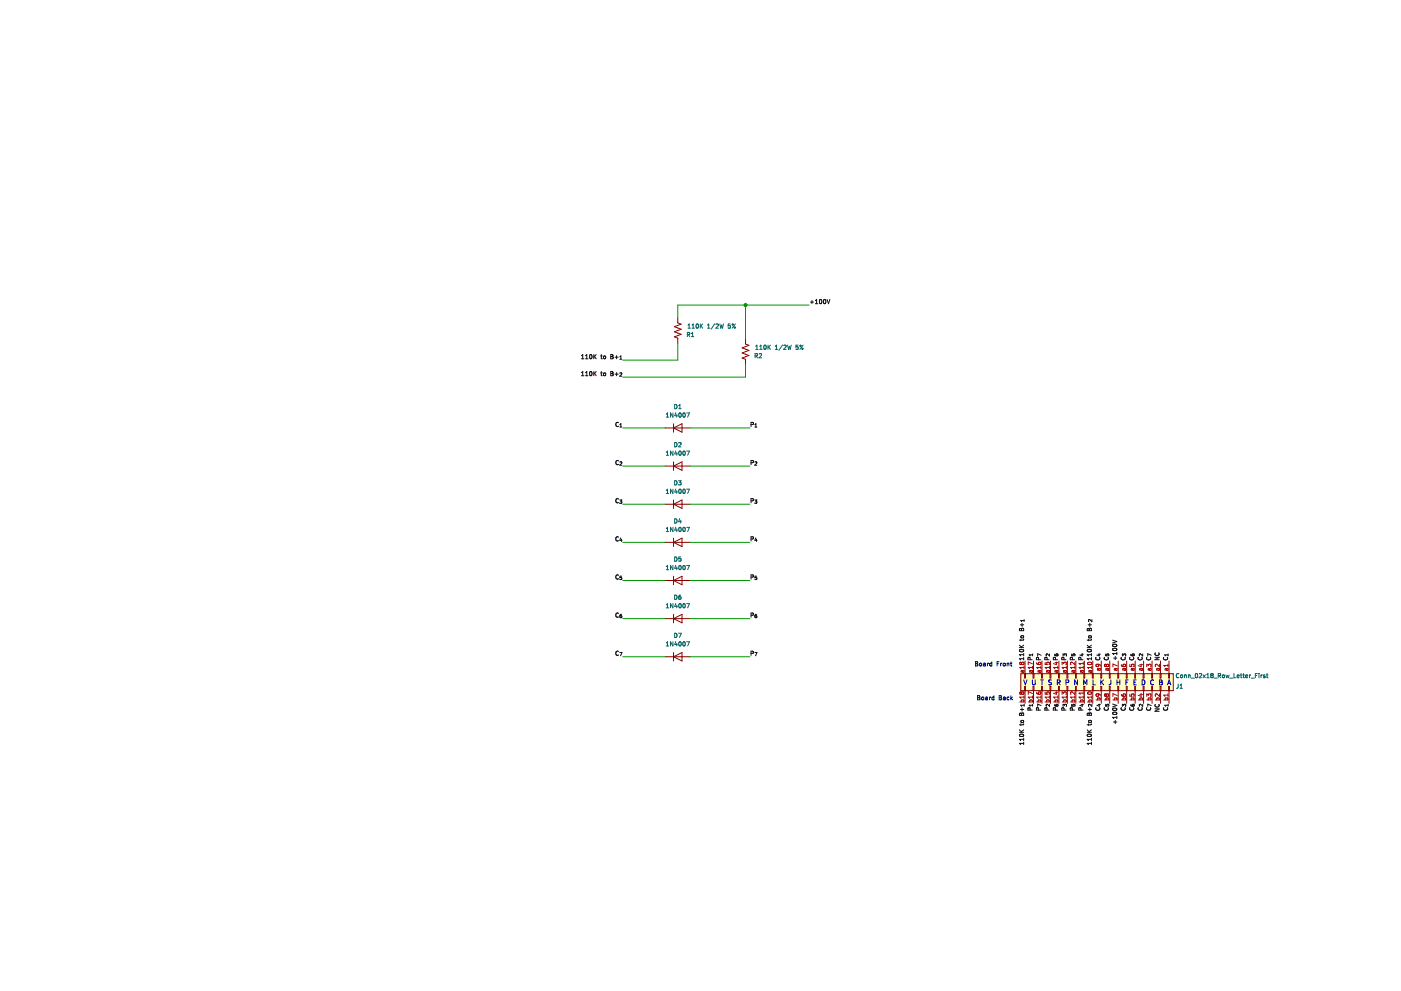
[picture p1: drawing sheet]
<svg xmlns="http://www.w3.org/2000/svg" width="420mm" height="297mm" viewBox="0 0 420 297" stroke-linecap="round" stroke-linejoin="round" font-family="sans-serif">
<path d="M.1 0h420.1v297h-420.1z" fill-rule="evenodd" fill="#fff" stroke="#fff" stroke-width=".3"/>
<g fill="none" stroke="#840000" stroke-width=".3">
<path d="M203.3 95.3v1.5l1 .4-2.1 .7 2.1 .8-2.1 .7 2.1 .8-2.1 .8 1.1 .3v1.6M223.6 101.6v1.5l1 .4-2 .8 2 .7-2 .8 2 .8-2 .7 1 .4v1.5M199.5 128.3h7.6M199.5 139.7h7.6M202 127v2.5M202 138.4v2.6M202 128.3l2.5-1.3v2.5zM202 139.7l2.5-1.3v2.6zM199.5 151.1h7.6M202 149.9v2.5M202 151.1l2.5-1.2v2.5zM199.5 162.6h7.6"/>
<path d="M199.5 174h7.6M202 161.3v2.5M202 172.7v2.6M202 162.6l2.5-1.3v2.5zM202 174l2.5-1.3v2.6zM199.5 196.9h7.6M199.5 185.4h7.6M202 184.2v2.5M202 195.6v2.5M202 185.4l2.5-1.2v2.5zM202 196.9l2.5-1.3v2.5zM307.4 198.1v3.8"/>
<path d="M309.9 198.1v3.8M312.5 198.1v3.8M315 198.1v3.8M317.6 198.1v3.8M320.1 198.1v3.8M322.6 198.1v3.8M325.2 198.1v3.8M327.7 198.1v3.8M330.3 198.1v3.8M332.8 198.1v3.8M335.3 198.1v3.8M337.9 198.1v3.8"/>
<path d="M340.4 198.1v3.8M343 198.1v3.8M345.5 198.1v3.8M348 198.1v3.8M350.6 198.1v3.8M306.1 201.9h45.8v5.1h-45.8zM307.3 201.9v1.3h.2v-1.3M307.3 207v-1.3h.2v1.3M307.4 207v3.8M309.8 201.9v1.3h.3v-1.3M309.8 207v-1.3h.3v1.3M309.9 207v3.8"/>
<path d="M312.4 201.9v1.3h.2v-1.3M312.4 207v-1.3h.2v1.3M312.5 207v3.8M314.9 201.9v1.3h.3v-1.3M314.9 207v-1.3h.3v1.3M315 207v3.8M317.4 201.9v1.3h.3v-1.3M317.4 207v-1.3h.3v1.3M317.6 207v3.8M320 201.9v1.3h.2v-1.3M320 207v-1.3h.2v1.3M320.1 207v3.8"/>
<path d="M322.5 201.9v1.3h.3v-1.3M322.5 207v-1.3h.3v1.3M322.6 207v3.8M325.1 201.9v1.3h.2v-1.3M325.1 207v-1.3h.2v1.3M325.2 207v3.8M327.6 201.9v1.3h.3v-1.3M327.6 207v-1.3h.3v1.3M327.7 207v3.8M330.1 201.9v1.3h.3v-1.3M330.1 207v-1.3h.3v1.3M330.3 207v3.8"/>
<path d="M332.7 201.9v1.3h.2v-1.3M332.7 207v-1.3h.2v1.3M332.8 207v3.8M335.2 201.9v1.3h.3v-1.3M335.2 207v-1.3h.3v1.3M335.3 207v3.8M337.8 201.9v1.3h.2v-1.3M337.8 207v-1.3h.2v1.3M337.9 207v3.8M340.3 201.9v1.3h.3v-1.3M340.3 207v-1.3h.3v1.3M340.4 207v3.8"/>
<path d="M342.8 201.9v1.3h.3v-1.3M342.8 207v-1.3h.3v1.3M343 207v3.8M345.4 201.9v1.3h.2v-1.3M345.4 207v-1.3h.2v1.3M345.5 207v3.8M347.9 201.9v1.3h.3v-1.3M347.9 207v-1.3h.3v1.3M348 207v3.8M350.5 201.9v1.3h.2v-1.3M350.5 207v-1.3h.2v1.3M350.6 207v3.8"/>
</g>
<g fill="none" stroke="#006464" stroke-width=".3">
<path d="M206.3 98.4h.7M206.3 97.5l.4-.4v1.3M207.5 98.4h.8M207.5 97.5l.4-.4v1.3M208.9 97.2l.1-.1a.62 .62 0 0 1 .5 .7 .62 .62 0 0 1-.6 .5l-.2-.4zM210 97.1v1.3M210.2 97.6l.5 .8M210.7 97.1l-.7 .7M212.2 98.4h.7M212.2 97.5l.3-.4v1.3M214.4 97l-1.1 1.7M214.7 97.2l.5-.1 .2 .4-.7 .9h.7"/>
<path d="M215.9 97.1l.3 1.3 .2-.9 .3 .9 .3-1.3M219 97.1h-.6v.6l.6-.1v.6h-.6M220.5 97.1l-.9 1.3M206.1 100.3l.6-.1 .1-.4-.7-.2v1.3M206.4 100.3l.5 .6M207.3 100.9h.8M207.3 100l.4-.4v1.3M226.5 106.7l.6-.1v-.5l-.6-.1v1.3M226.6 104.7h.8M226.6 103.8l.4-.4v1.3M226.8 106.7l.4 .6M227.7 106.1l.4-.1 .3 .4-.8 .9h.8"/>
<path d="M227.8 104.7h.8M227.8 103.8l.4-.4v1.3M229.2 103.6l.2-.2a.62 .62 0 0 1 .4 .7 .62 .62 0 0 1-.6 .6l-.1-.5zM230.3 103.4v1.3M230.5 104l.6 .7M231.1 103.4l-.8 .8M232.5 104.7h.7M232.5 103.8l.4-.4v1.3M234.7 103.4l-1.1 1.6M235 103.6l.5-.2 .3 .4-.8 .9h.8M236.2 103.4l.3 1.3 .2-.9 .3 .9 .3-1.3M239.3 103.4h-.6v.7l.6-.1v.6h-.6"/>
<path d="M240.9 103.4l-1 1.3M199.8 124.1l.4-.3v1.2M199.8 135.6l.4-.4v1.3M199.8 125h.7M199.8 136.5h.7M201.8 123.8v1.2l-.7-1.2v1.2M201.8 135.2v1.3l-.7-1.3v1.3M202.3 121.2a.64 .64 0 0 1 .8 .7 .64 .64 0 0 1-.8 .6zM202.3 132.7a.64 .64 0 0 1 .8 .6 .64 .64 0 0 1-.8 .6zM202.7 123.7l-.3 .9h.7M202.7 135.1l-.3 .9h.7M203 124.2v.8"/>
<path d="M203 135.6v.9M203.5 132.8l.5-.1 .3 .3-.8 .9h.8M203.5 122.5h.8M203.5 121.6l.4-.4v1.3M203.7 123.9l.2-.1a.62 .62 0 0 1 .4 .6 .62 .62 0 0 1-.6 .6l-.1-.4zM203.7 135.3l.2-.1a.62 .62 0 0 1 .4 .7 .62 .62 0 0 1-.6 .5l-.1-.4zM204.9 123.9l.1-.1a.55 .55 0 0 1 .5 .6 .55 .55 0 0 1-.6 .5zM204.9 135.3l.2-.1a.62 .62 0 0 1 .4 .7 .62 .62 0 0 1-.5 .5l-.2-.4zM205.3 123.8l.1 .1M205.4 136.3l-.1 .1M205.9 123.8h.9l-.6 1.2M205.9 135.2h.9l-.6 1.3"/>
<path d="M199.8 147.9h.7M199.8 147l.4-.4v1.3M199.8 158.4l.4-.3v1.2M199.8 159.3h.7M201.8 146.6v1.3l-.7-1.3v1.3M201.8 158.1v1.2l-.7-1.2v1.2M202.3 144.1a.64 .64 0 0 1 .8 .6 .64 .64 0 0 1-.8 .7zM202.3 155.5a.64 .64 0 0 1 .8 .7 .64 .64 0 0 1-.8 .6zM202.7 146.6l-.3 .9h.7M202.7 158l-.3 .9h.7M203 147.1v.8M203 158.5v.8"/>
<path d="M203.5 144.1h.8l-.5 .5 .4 .1v.5h-.7M203.7 146.7l.2-.1a.62 .62 0 0 1 .4 .7 .62 .62 0 0 1-.6 .5l-.1-.4zM203.7 158.2l.2-.1a.62 .62 0 0 1 .4 .6 .62 .62 0 0 1-.6 .6l-.1-.5zM203.8 155.5l-.3 .9h.8M204.1 155.9v.9M204.9 146.7h.1a.55 .55 0 0 1 .5 .6 .55 .55 0 0 1-.6 .5zM204.9 158.2l.2-.1a.62 .62 0 0 1 .4 .6 .62 .62 0 0 1-.5 .6l-.2-.5zM205.3 146.7h.1M205.9 146.6h.9l-.6 1.3M205.9 158.1h.9l-.6 1.2M199.8 169.9l.4-.4v1.3M199.8 170.8h.7"/>
<path d="M201.8 169.5v1.3l-.7-1.3v1.3M202.3 166.9a.64 .64 0 0 1 .8 .7 .64 .64 0 0 1-.8 .6zM202.3 178.4a.64 .64 0 0 1 .8 .6 .64 .64 0 0 1-.8 .6zM202.7 169.4l-.3 .9h.7M203 169.9v.9M203.5 179.1l.3-.2 .5 .2-.2 .5h-.4M203.6 179.5l.1 .1M203.7 169.6l.2-.1a.62 .62 0 0 1 .4 .6 .62 .62 0 0 1-.6 .6l-.1-.4zM204.1 178.4l-.5 .3v.8M204.2 166.9h-.6l-.1 .7 .6-.1 .1 .6h-.7M204.9 169.6l.2-.1a.62 .62 0 0 1 .4 .6 .62 .62 0 0 1-.5 .6l-.2-.4zM205.9 169.5h.9l-.6 1.3"/>
<path d="M199.8 181.3l.4-.4v1.3M199.8 192.7l.4-.4v1.3M199.8 193.6h.7M199.8 182.2h.7M201.8 180.9v1.3l-.7-1.3v1.3M201.8 192.3v1.3l-.7-1.3v1.3M202.3 189.8a.64 .64 0 0 1 .8 .6 .64 .64 0 0 1-.8 .7zM202.7 192.3l-.3 .9h.7M202.7 180.9l-.3 .9h.7M203 181.3v.9M203 192.8v.8M203.5 189.8h.8l-.5 1.3"/>
<path d="M203.7 181l.2-.1a.62 .62 0 0 1 .4 .7 .62 .62 0 0 1-.6 .5l-.1-.4zM203.7 192.5l.2-.2a.62 .62 0 0 1 .4 .7 .62 .62 0 0 1-.6 .6l-.1-.5zM204.9 181l.2-.1a.62 .62 0 0 1 .4 .7 .62 .62 0 0 1-.5 .5l-.2-.4zM204.9 192.5l.2-.2a.62 .62 0 0 1 .4 .7 .62 .62 0 0 1-.5 .6l-.2-.5zM205.9 192.3h.9l-.6 1.3M205.9 180.9h.9l-.6 1.3M353.3 205.1v1l-.4 .2M353.6 202a.56 .56 0 0 0-.8 .5 .56 .56 0 0 0 .8 .5M353.9 205.4l.3-.3v1.2M353.9 206.3h.7M354.2 202.4l.3-.1 .2 .2-.2 .6-.5-.2zM355.2 202.4h.5l.1 .7"/>
<path d="M355.2 202.3v.8M356.4 202.4h.5v.7M356.4 202.3v.8M357.2 203.3h1M358.6 202l.2-.1a.62 .62 0 0 1 .4 .6 .62 .62 0 0 1-.6 .6l-.2-.4zM359.7 202l.4-.1 .3 .3-.8 .9h.8M360.8 202.3l.7 .8M361.5 202.3l-.7 .8M361.9 203.1h.7M361.9 202.2l.4-.3v1.2M363.3 202.4l-.2 .3 .2 .4 .5-.2-.2-.5M363.3 202.4l-.2-.2 .2-.3 .5 .2-.2 .3"/>
<path d="M363.3 202.4h.3M364.1 203.3h.9M365.3 202.5h.6l.1-.5-.7-.1v1.2M365.6 202.5l.5 .6M366.7 202.4l.3-.1 .2 .2-.2 .6-.4-.2zM367.6 202.3l.3 .8 .2-.6 .3 .6 .2-.8M368.8 203.3h1M370.1 201.9v1.2h.6M371 202.7l.6-.1v-.2l-.6 .1 .1 .6h.5M372 202.3h.5M372.2 201.9v1.1l.3 .1M372.7 202.3h.5"/>
<path d="M372.9 201.9v1.1l.3 .1M373.6 202.7l.6-.1-.1-.2-.5 .1v.6h.5M374.7 202.3v.8M375.1 202.3l-.4 .2M375.2 203.3h1M376.5 202.5h.4M377.1 201.9h-.6v1.2M377.6 201.9v.1M377.6 202.3v.8M378.2 202.3v.8M378.5 202.3l-.3 .2M378.9 202.5l.5 .4-.1 .2h-.4"/>
<path d="M378.9 202.5h.1M379.4 202.4l-.5 .1M379.8 202.3h.5M380 201.9v1.1l.3 .1"/>
<circle cx="219.7" cy="97.3" r=".18"/>
<circle cx="220.3" cy="98.2" r=".18"/>
<circle cx="240.1" cy="103.6" r=".18"/>
<circle cx="240.7" cy="104.5" r=".18"/>
</g>
<path d="M306.1 201.9h45.8v5.1h-45.8z" fill-rule="evenodd" fill="#ffffc2" stroke="#ffffc2" stroke-width=".3"/>
<g fill="none" stroke="#a90000" stroke-width=".3">
<path d="M306.4 198.7l-.3-.2-.3 .2 .3 .5 .3-.2M306.4 198.7l.2-.2 .5 .2-.3 .5-.4-.2M306.4 198.7v.3M307.1 199.7v.7M309.6 199.7v.7M309.6 199l-1.2-.6v.9M310.9 198.6l.3 .6h.7l.3-.2-.1-.5-.7 .1v.4l.2 .2M312.2 199.7v.7M313.4 198.5v.7h.6v-.6l.6-.1v.7M314.7 199.7v.7M316.4 198.6h.9M316.8 198.4v.8l-.9-.3"/>
<path d="M317.3 199.7v.7M318.5 199.3v-.8l.5 .4 .1-.4h.6v.8M319.8 199.7v.7M322.3 198.5v.8l-.9-.8-.3 .2 .1 .5M322.3 199.7v.7M324.9 198.9h-1.3l.4 .3M324.9 198.5v.7M324.9 199.7v.7M326.2 198.7a.62 .62 0 0 1 .7-.3 .62 .62 0 0 1 .5 .6 .62 .62 0 0 1-.8 .3 .62 .62 0 0 1-.4-.6zM327.4 199.7v.7M329.2 199.1l.3 .2-.1 .4-.6 .1-.1-.5 .2-.2 .7 .1 .4 .5M331.3 199.7v.1"/>
<path d="M331.8 199.3l-.5-.1v.5M331.8 199.3l.2-.2 .5 .2-.2 .5-.5-.2M331.8 199.6l-.5 .2M331.8 199.3v.3M335 199.6l-1.2-.6v.9M336.3 199.2l.3 .6h.7l.3-.2-.1-.4h-.7v.4l.2 .2M338.8 199.2v.6h.6v-.6h.6v.6M341.8 199.2h.9M342.2 199v.8l-.9-.3M343.9 199.9v-.8l.5 .4 .1-.3h.6v.7M347.7 199.1v.8l-.9-.8-.3 .2 .1 .5M350.3 199.1v.7"/>
<path d="M350.3 199.5h-1.3l.4 .3M305.8 210.4h1.3M306.3 210.4l-.1-.4 .3-.2 .5 .1v.5M306.4 207.6l-.3-.2-.3 .2 .3 .5 .3-.2M306.4 207.6l.2-.2 .5 .2-.3 .5-.4-.2M306.4 207.6v.3M306.5 201l.3 .6 .3-.2-.1-.4M307.1 201h-.8v.5M307.1 200.1h-1.3l.4 .3M307.1 208.6v.7M307.1 209h-1.3l.4 .3M308.4 210.4h1.2"/>
<path d="M308.8 210.4v-.4l.2-.2 .6 .1v.5M309.1 201l.2 .6 .3-.2v-.4M309.6 201h-.8v.5M309.6 200.1h-1.2l.3 .3M309.6 208.6v.7M309.6 207.9l-1.2-.6v.9M309.6 209h-1.2l.3 .3M310.9 207.5l.3 .5 .7 .1 .3-.2-.1-.5-.7 .1v.4l.2 .2M310.9 210.4h1.3M311.4 210.4l-.1-.4 .3-.2 .5 .1v.5M311.6 201l.3 .6 .3-.2-.1-.4M312.2 201h-.8v.5"/>
<path d="M312.2 200.1h-1.3l.4 .3M312.2 208.6v.7M312.2 209h-1.3l.4 .3M313.4 207.4v.6l.6 .1v-.6l.6-.1v.7M313.4 210.4h1.3M313.9 210.4v-.4l.2-.2 .6 .1v.5M314.2 201l.2 .6 .3-.2v-.4M314.7 201h-.8v.5M314.7 200.1h-1.3l.4 .3M314.7 208.6v.7M314.7 209h-1.3l.4 .3M316 210.4h1.2v-.5h-.7v.5"/>
<path d="M316.4 207.5h.9M316.7 201l.1 .5 .5-.1v-.4h-.7l-.1 .5M316.8 207.3v.8l-.9-.3M317.3 200.1h-1.3l.3 .3M317.3 208.6v.7M317.3 209h-1.3l.3 .3M318.5 210.4h1.2v-.5h-.6l-.1 .5M318.5 208.2v-.8l.5 .4 .1-.4h.6v.8M319.2 201l.2 .5 .4-.1v-.4h-.7l-.1 .5M319.8 200.1h-1.3l.4 .3M319.8 208.6v.7M319.8 209h-1.3l.4 .3"/>
<path d="M321.1 210.4h1.2M321.5 210.4v-.4l.2-.2 .6 .1v.5M321.8 201l.2 .6 .3-.2v-.4M322.3 201h-.8v.5M322.3 200.1h-1.2l.3 .3M322.3 207.4v.8l-.9-.8-.3 .2 .1 .5M322.3 208.6v.7M322.3 209h-1.2l.3 .3M323.6 210.4h1.3M324.1 210.4l-.1-.4 .3-.2 .5 .1v.5M324.3 201l.3 .6 .3-.2-.1-.4M324.9 201h-.8v.5"/>
<path d="M324.9 200.1h-1.3l.4 .3M324.9 207.4v.7M324.9 208.6v.7M324.9 209h-1.3l.4 .3M324.9 207.7h-1.3l.4 .4M326.1 210.4h1.3M326.2 207.6a.62 .62 0 0 1 .7-.3 .62 .62 0 0 1 .5 .6 .62 .62 0 0 1-.8 .3 .62 .62 0 0 1-.4-.6zM326.6 210.4v-.4l.2-.2 .6 .1v.5M326.9 201l.2 .6 .3-.2v-.4M327.4 201h-.8v.5M327.4 208.6v.7M327.4 200.1h-1.3l.4 .3"/>
<path d="M327.4 209h-1.3l.4 .3M328.7 209.8h1.3M329.2 209.8l-.1-.4 .2-.2 .6 .1v.5M329.2 208l.3 .2-.1 .4h-.6l-.1-.4 .2-.2h.7l.4 .6M329.4 200.4l.2 .6 .4-.2-.1-.4M330 200.4h-.8v.5M331.2 209.8h1.3M331.7 209.8l-.1-.4 .3-.2 .5 .1v.5M331.8 208.2l-.3-.2-.3 .2 .3 .5 .3-.2M331.8 208.2l.2-.2 .5 .2-.2 .5-.5-.2M331.8 208.2v.3M331.9 200.4l.3 .6 .3-.2-.1-.4"/>
<path d="M332.5 200.4h-.8v.5M333.8 209.8h1.2M334.2 209.8v-.4l.2-.2 .6 .1v.5M334.5 200.4l.2 .6 .3-.2v-.4M335 200.4h-.8v.5M335 208.5l-1.2-.6v.9M336.3 208.1l.3 .5 .7 .1 .3-.2-.1-.5-.7 .1v.4l.2 .2M336.3 209.8h1.2v-.5h-.7v.5M337 200.4l.1 .5 .5-.1v-.4h-.7l-.1 .5M338.8 208v.6l.6 .1v-.6l.6-.1v.7M338.8 209.8h1.3v-.5h-.7l-.1 .5M339.6 200.4l.1 .5 .4-.1v-.4h-.7l-.1 .5"/>
<path d="M341.4 209.8h1.3M341.8 208.1h.9M341.9 209.8l-.1-.4 .2-.2 .6 .1v.5M342.1 200.4l.3 .6 .3-.2-.1-.4M342.2 207.9v.8l-.9-.3M342.7 200.4h-.8v.5M343.9 208.8v-.8l.5 .4 .1-.4h.6v.8M343.9 209.8h1.3M344.4 209.8l-.1-.4 .3-.2 .5 .1v.5M344.6 200.4l.3 .6 .3-.2-.1-.4M345.2 200.4h-.8v.5M346.5 209.8h1.2"/>
<path d="M346.9 209.8v-.4l.2-.2 .6 .1v.5M347.2 200.4l.2 .6 .3-.2v-.4M347.7 200.4h-.8v.5M347.7 208v.8l-.9-.8-.3 .2 .1 .5M349 209.8h1.3M349.5 209.8l-.1-.4 .3-.2 .5 .1v.5M349.7 200.4l.3 .6 .3-.2-.1-.4M350.3 200.4h-.8v.5M350.3 208v.7M350.3 208.3h-1.3l.4 .4"/>
</g>
<g fill="none" stroke="#0f0f0f" stroke-width=".3">
<path d="M243 90.5h1M243.5 90.1v.9M244.5 91h.8M244.5 90.1l.4-.3v1.2M245.9 89.9l.1-.1a.62 .62 0 0 1 .5 .6 .62 .62 0 0 1-.6 .6l-.2-.5zM247.1 89.9l.1-.1a.62 .62 0 0 1 .5 .6 .62 .62 0 0 1-.6 .6l-.2-.5zM248 89.8l.5 1.2 .4-1.2M174.4 112.6h.7M174.4 106.6l.4-.3v1.2M174.4 111.7l.4-.3v1.2M174.4 107.5h.7M175.6 112.6h.7"/>
<path d="M175.6 106.6l.4-.3v1.2M175.6 111.7l.4-.3v1.2M175.6 107.5h.7M176.9 111.5l.2-.1a.62 .62 0 0 1 .4 .6 .62 .62 0 0 1-.5 .6l-.2-.5zM176.9 106.4l.2-.1a.62 .62 0 0 1 .5 .6 .62 .62 0 0 1-.6 .6l-.2-.4zM177.4 112.5v.1M178.1 106.3v1.2M178.1 111.4v1.2M178.3 111.9l.5 .7M178.3 106.8l.5 .7M178.8 111.4l-.7 .7M178.8 106.3l-.7 .7"/>
<path d="M180.1 111.8h.5M180.1 106.7h.5M180.3 111.4v1l.3 .2M180.3 106.3v1.1l.3 .1M181.1 111.8h.3l.3 .2-.3 .6-.4-.2zM181.1 106.8l.3-.1 .3 .2-.3 .6-.4-.2zM183.2 111.4l.6 .2-.2 .4 .3 .4-.3 .2h-.4zM183.2 106.3l.6 .2-.2 .4 .3 .4-.3 .2h-.4zM183.2 112h.4M183.2 106.9h.4M184.4 112.1h1M184.4 107.1h1"/>
<path d="M184.9 106.6v.9M184.9 111.7v.9M185.9 111.8l.4-.1 .2 .3-.6 .8h.6M185.9 107l.3-.3v1M185.9 107.7h.6M185.5 126.7a.56 .56 0 0 0-.8 .5 .56 .56 0 0 0 .8 .5M185.5 138.1a.56 .56 0 0 0-.8 .6 .56 .56 0 0 0 .8 .5M185.9 128h.6M185.9 127.3l.3-.3v1M186 138.5l.3-.1 .2 .3-.6 .7h.6M186 138.5h-.1M225.2 127.3l.6-.1 .1-.5-.7-.1v1.3"/>
<path d="M225.2 138.7l.6-.1 .1-.5-.7-.1v1.3M226.4 128h.6M226.4 127.3l.3-.3v1M226.4 138.5l.4-.1 .2 .3-.7 .7h.7M226.4 138.5h.1M185.5 149.6a.56 .56 0 0 0-.8 .5 .56 .56 0 0 0 .8 .5M185.9 149.8h.6l-.4 .4 .3 .1v.5h-.5M225.2 150.1h.6l.1-.5-.7-.1v1.2M226.3 149.8h.7l-.4 .4 .3 .1v.5h-.6M185.5 161a.56 .56 0 0 0-.8 .5 .56 .56 0 0 0 .8 .5M185.5 172.4a.56 .56 0 0 0-.8 .6 .56 .56 0 0 0 .8 .5M186.1 161.2l-.2 .8h.6"/>
<path d="M186.4 161.6v.7M186.4 172.7h-.5v.5l.5-.1v.5h-.5M225.2 161.5h.6l.1-.5-.7-.1v1.3M225.2 173l.6-.1 .1-.5-.7-.1v1.3M226.4 173.6v.1M226.6 161.2l-.2 .8h.6M226.9 161.6v.7M226.9 172.7h-.5v.5l.4-.1 .2 .2-.1 .4h-.5M185.5 183.9a.56 .56 0 0 0-.8 .5 .56 .56 0 0 0 .8 .5M185.5 195.3a.56 .56 0 0 0-.8 .5 .56 .56 0 0 0 .8 .5M185.9 195.6h.6l-.4 1M186.4 184.1l-.5 .3v.6l.2 .2 .3-.1v-.5l-.5 .1"/>
<path d="M225.2 195.8h.6l.1-.5-.7-.1v1.2M225.2 184.4h.6l.1-.5-.7-.2v1.3M226.3 195.6h.7l-.4 1M226.4 184.6v.1M226.5 184.6h.4v.5h-.5zM226.5 184.2l-.1 .4M226.6 184.2h-.1M226.9 184.1l-.3 .1M305.7 194.1h1.3M305.7 193.4l.8 .7M305.8 195.2v.1M305.8 188.4l.5 .2 .3-.3 .3 .1 .1 .6h-1.3z"/>
<path d="M305.8 194.8a.61 .61 0 0 1 .7-.2 .61 .61 0 0 1 .4 .6 .66 .66 0 0 1-.7 .2 .66 .66 0 0 1-.4-.6zM306 187.3h1M306.1 191.6v.5M306.2 190.7l.6-.2 .2 .5-.6 .2-.3-.2zM306.3 188.6v.4M306.5 186.8v1M307 191.6l-.2 .3h-1.1M307 195.9v.7M307 197.1v.7M307 197.4h-1.3l.4 .4M307 196.2h-1.3l.4 .4M307 193.4l-.7 .5"/>
<path d="M307.1 185.7v.6M307.1 186h-1l.3 .3M308.9 197.7v-.6h-.5l-.1 .6h1.2M309.7 196v.6M309.7 196.3h-1l.2 .3M311.5 197.7l-.1-.6h-.5l-.1 .6h1.3M312.2 196.4l-1-.4v.6M313.9 197.1h-.5l-.1 .6h1.3M313.9 197.1h.1M314 197.1v.6M314.8 196v.6l-.8-.6-.3 .2 .1 .4M316.3 196.1l.2 .4h.7"/>
<path d="M316.4 197.1h-.5v.6h1.3M316.4 197.1h.1M316.5 197.1l.1 .6M317.2 196.5v-.4l-.3-.1-.2 .2 .2 .4M317.2 196.5h.1M318.8 196.6v-.6l.4 .3 .1-.2h.4v.5M319.1 197.7l-.1-.6h-.5l-.1 .6h1.3M321.4 196.1v.4l.4 .1v-.5h.5v.5M321.6 197.7v-.6h-.5l-.1 .6h1.2M323.6 197.1l-.1 .6h1.3M323.6 197.1h.1M323.6 197.1h.5l.1 .6"/>
<path d="M324.2 196.1h.7M324.6 196v.6l-.7-.3M326 194.1h1.3M326 193.4l.8 .7M326.1 195.2l.1 .1M326.2 194.8a.61 .61 0 0 1 .7-.2 .61 .61 0 0 1 .4 .6 .66 .66 0 0 1-.7 .2 .66 .66 0 0 1-.5-.6zM326.2 188.4l.5 .2 .2-.3 .3 .1 .1 .6h-1.3zM326.3 187.3h1M326.5 191.6v.5M326.5 185.8v.5M326.5 185.8h.1M326.6 190.6h.6l.1 .5-.7 .1z"/>
<path d="M326.7 188.6v.4M326.8 186.8v1M327.3 191.6l-.2 .3h-1.1M327.3 195.9v.7M327.3 197.1v.7M327.3 197.4h-1.3l.4 .4M327.3 196.2h-1.3l.4 .4M327.3 193.4l-.7 .5M327.5 185.7v.6l-.6-.5h-.4M328.7 197a.56 .56 0 0 0 .5 .8 .56 .56 0 0 0 .5-.8M329.3 196.1h.7M329.7 196v.6l-.8-.3"/>
<path d="M331.2 197a.56 .56 0 0 0 .6 .8 .56 .56 0 0 0 .5-.8M331.5 196.1v.4l.5 .1v-.5h.4v.5M333.7 191.9l1.2 .4-1.2 .4M333.7 193.3a.62 .62 0 0 1 .7-.3 .62 .62 0 0 1 .5 .6 .62 .62 0 0 1-.7 .3 .62 .62 0 0 1-.5-.6zM333.8 194.4a.61 .61 0 0 1 .7-.2 .61 .61 0 0 1 .4 .6 .62 .62 0 0 1-.7 .3 .62 .62 0 0 1-.5-.6zM334 197.3h.9M334.5 196.8v.9M334.9 195.9h-1.2l.3 .3M334.9 195.5v.7M336.3 197a.56 .56 0 0 0 .5 .8 .56 .56 0 0 0 .6-.8M336.6 196.6v-.6l.4 .3 .1-.2h.4v.5M338.9 197a.56 .56 0 0 0 .5 .8 .56 .56 0 0 0 .5-.8"/>
<path d="M339.1 196.1l.3 .4h.7M340.1 196.5v-.4l-.4-.1-.2 .2 .2 .4M340.1 196.5h.1M341.4 197a.56 .56 0 0 0 .5 .8 .56 .56 0 0 0 .5-.8M342.7 196v.6l-.7-.6-.3 .2 .1 .4M343.9 197a.56 .56 0 0 0 .6 .8 .56 .56 0 0 0 .5-.8M345.2 196.4l-1-.4v.6M346.4 197h1.2l-1.2 .7h1.2M346.5 195.7a.56 .56 0 0 0 .5 .8 .56 .56 0 0 0 .5-.8M349 197a.56 .56 0 0 0 .5 .8 .56 .56 0 0 0 .6-.8M350.3 196.3h-1l.3 .3M350.3 196v.6"/>
<path d="M305.7 219.5h1.3M305.7 218.8l.8 .7M305.8 213.8l.5 .2 .3-.3h.3l.1 .7h-1.3zM306 212.7h1M306.1 217v.4M306.2 216l.6-.1 .2 .4-.6 .3-.3-.3zM306.3 214v.4M306.5 212.2v.9M307 217l-.2 .3h-1.1M307 218.8l-.7 .5M307.1 211.1v.6M307.1 211.4h-1l.3 .3"/>
<path d="M308.9 212.8v-.6h-.5l-.1 .6h1.2M309.7 211.4h-1l.2 .3M309.7 211.1v.6M311.5 212.8l-.1-.6h-.5l-.1 .6h1.3M312.2 211.5l-1-.4v.6M314 212.8v-.6h-.5l-.2 .6h1.3M314.8 211.1v.6l-.8-.6-.3 .2 .1 .4M316.3 211.2l.2 .4 .6 .1 .2-.2-.1-.4-.5 .1 .2 .5M316.6 212.8l-.1-.6h-.5l-.1 .6h1.3M318.8 211.7v-.6l.4 .3 .1-.3h.4v.6M319.1 212.8l-.1-.6h-.5l-.1 .6h1.3M321.4 211.1v.5l.4 .1-.1-.4 .2-.2 .4 .1v.4"/>
<path d="M321.6 212.8v-.6h-.5l-.1 .6h1.2M322.3 211.6v.1M324.2 212.8l-.1-.6h-.5l-.1 .6h1.3M324.2 211.2h.7M324.6 211.1v.6l-.7-.3M326 219.5h1.3M326 218.8l.8 .7M326.2 213.8l.5 .2 .2-.3h.3l.1 .7h-1.3zM326.3 212.7h1M326.5 217v.4M326.5 211.6v.1M326.5 216l.6-.1 .2 .4-.6 .3-.2-.3z"/>
<path d="M326.7 214v.4M326.8 212.2v.9M327.3 217l-.2 .3h-1.1M327.3 218.8l-.7 .5M327.5 211.1v.6l-.8-.6-.3 .2 .1 .3M328.7 212.1a.56 .56 0 0 0 .5 .8 .56 .56 0 0 0 .5-.8M329.3 211.2h.7M329.7 211.1v.6l-.8-.3M331.2 212.1a.56 .56 0 0 0 .6 .8 .56 .56 0 0 0 .5-.8M331.5 211.1v.5l.5 .1M332 211.6v-.4l.3-.1 .2 .2-.1 .4M332 211.6v.1"/>
<path d="M333.7 211l1.2 .4-1.2 .5M333.8 212.4a.61 .61 0 0 1 .7-.2 .61 .61 0 0 1 .4 .6 .62 .62 0 0 1-.7 .3 .62 .62 0 0 1-.5-.7zM333.8 213.6a.61 .61 0 0 1 .7-.2 .61 .61 0 0 1 .4 .6 .62 .62 0 0 1-.7 .3 .62 .62 0 0 1-.5-.7zM334 216.4h.9M334.5 215.9v1M334.9 214.7v.7M334.9 215h-1.2l.3 .4M336.3 212.1a.56 .56 0 0 0 .5 .8 .56 .56 0 0 0 .6-.8M336.6 211.7v-.6l.4 .3 .1-.3h.4v.6M338.9 212.1a.56 .56 0 0 0 .5 .8 .56 .56 0 0 0 .5-.8M339.1 211.2l.3 .4 .6 .1 .2-.2-.1-.4-.5 .1 .1 .5M341.4 212.1a.56 .56 0 0 0 .5 .8 .56 .56 0 0 0 .5-.8"/>
<path d="M342.7 211.1v.6l-.7-.6-.3 .2 .1 .4M343.9 212.1a.56 .56 0 0 0 .6 .8 .56 .56 0 0 0 .5-.8M345.2 211.5l-1-.4v.6M346.4 212.5h1.2l-1.2 .7h1.2M346.5 211.1a.56 .56 0 0 0 .5 .8 .56 .56 0 0 0 .5-.8M349 212.1a.56 .56 0 0 0 .5 .8 .56 .56 0 0 0 .6-.8M350.3 211.4h-1l.3 .3M350.3 211.1v.6M305.8 220.2a.61 .61 0 0 1 .7-.2 .61 .61 0 0 1 .4 .6 .62 .62 0 0 1-.7 .3 .62 .62 0 0 1-.4-.7zM307 221.2v.8M307 222.5v.7M307 222.8h-1.3l.4 .4"/>
<path d="M307 221.6h-1.3l.4 .4M326.2 220.2a.61 .61 0 0 1 .7-.2 .61 .61 0 0 1 .4 .6 .62 .62 0 0 1-.8 .3 .62 .62 0 0 1-.4-.7zM327.3 222.8h-1.3l.4 .4M327.3 221.6h-1.3l.4 .4M327.3 221.2v.8M327.3 222.5v.7"/>
</g>
<g fill="none" stroke="#0000c2" stroke-width=".3">
<path d="M292.5 198.4l.7 .2-.2 .4 .3 .4-.3 .2h-.5zM292.5 199h.5M293.8 198.9h.6l-.1 .7-.5-.1zM295 198.8h.5v.8M295.5 199.1l-.6 .2 .2 .3h.4M296.1 198.8v.8M296.5 198.8l-.4 .2M297.4 198.8h-.3l-.3 .2 .2 .6h.4M297.4 198.4v1.2M299 199h.4M299.6 198.4h-.6v1.2M300.1 198.8v.8"/>
<path d="M300.5 198.8l-.4 .2M300.9 198.9h.5v.7l-.5-.1zM302 198.9l.5-.1 .1 .8M302 198.8v.8M303 198.8h.5M303.2 198.4v1l.3 .2M293.2 209.1h.4M293.7 209.1h-.1M293.8 209l-.1-.4-.5-.1v1.3l.6-.1 .1-.3-.3-.3M293.8 209l-.1 .1M294.5 209.1h.5l-.1 .6h-.4zM295.6 209h.5v.8"/>
<path d="M296.1 209.2l-.6 .3 .2 .3 .4-.1M296.8 208.9v.9M297.1 208.9l-.3 .3M298.1 209l-.4-.1-.2 .3 .1 .5h.5M298.1 208.5v1.3M299.7 208.5l.6 .3-.2 .3 .3 .4-.3 .3h-.4zM299.7 209.1h.4M300.9 209h.5l.1 .8M301.5 209.2l-.6 .3 .1 .3 .5-.1M302.6 209l-.3-.1-.3 .3 .1 .5h.5M303.2 208.5v1.3M303.3 209.3l.3 .5"/>
<path d="M303.6 208.9l-.4 .5M307 203.8l.5 1.5 .5-1.5M309.6 203.8v1.2l.3 .3 .6-.3v-1.2M312.1 203.8h.8M312.5 203.8v1.5M315.3 203.9h-.8a.62 .62 0 0 0 .8 .8l-.1 .5h-.7M317.1 204.6l.7-.1 .1-.6-.8-.1v1.5M317.4 204.6l.5 .7M319.7 204.6l.7-.1 .1-.6-.8-.1v1.5M323.1 203.8v1.5l-.8-1.5v1.5M325 205.3v-1.5l.5 1 .5-1v1.5M327.8 203.8v1.5h.7"/>
<path d="M330.1 203.8v1.5M330.3 204.4l.7 .9M331 203.8l-.9 .8M333.2 203.8l-.1 1.3-.5 .2M335 203.8v1.5M335 204.5h.8M335.8 203.8v1.5M337.7 204.5h.5M338.4 203.8h-.7v1.5M340.1 204.5h.5M340.8 203.8h-.7v1.5h.7M342.5 203.8a.75 .75 0 0 1 .9 .7 .75 .75 0 0 1-.9 .8z"/>
<path d="M346 203.9a.66 .66 0 0 0-.9 .6 .66 .66 0 0 0 .9 .6M347.7 203.8h.5l.3 .3-.3 .4 .4 .5-.3 .3h-.6zM347.7 204.5h.5M350.1 205.3l.5-1.5 .5 1.5M350.3 204.8h.7"/>
</g>
<g fill="none" stroke="#009600" stroke-width=".3">
<path d="M223.6 91.4v10.2M242.6 91.4h-39.3v3.9M203.3 102.9v5.1h-16.5M223.6 109.2v3.8h-36.8M186.8 128.3h12.7M186.8 139.7h12.7M207.1 128.3h17.8M207.1 139.7h17.8M186.8 151.1h12.7M207.1 151.1h17.8M186.8 174h12.7M186.8 162.6h12.7"/>
<path d="M207.1 174h17.8M207.1 162.6h17.8M186.8 185.4h12.7M186.8 196.9h12.7M207.1 185.4h17.8M207.1 196.9h17.8"/>
</g>
<circle cx="223.6" cy="91.4" r=".46" fill="#009600" stroke="#009600" stroke-width=".3"/>
</svg>
